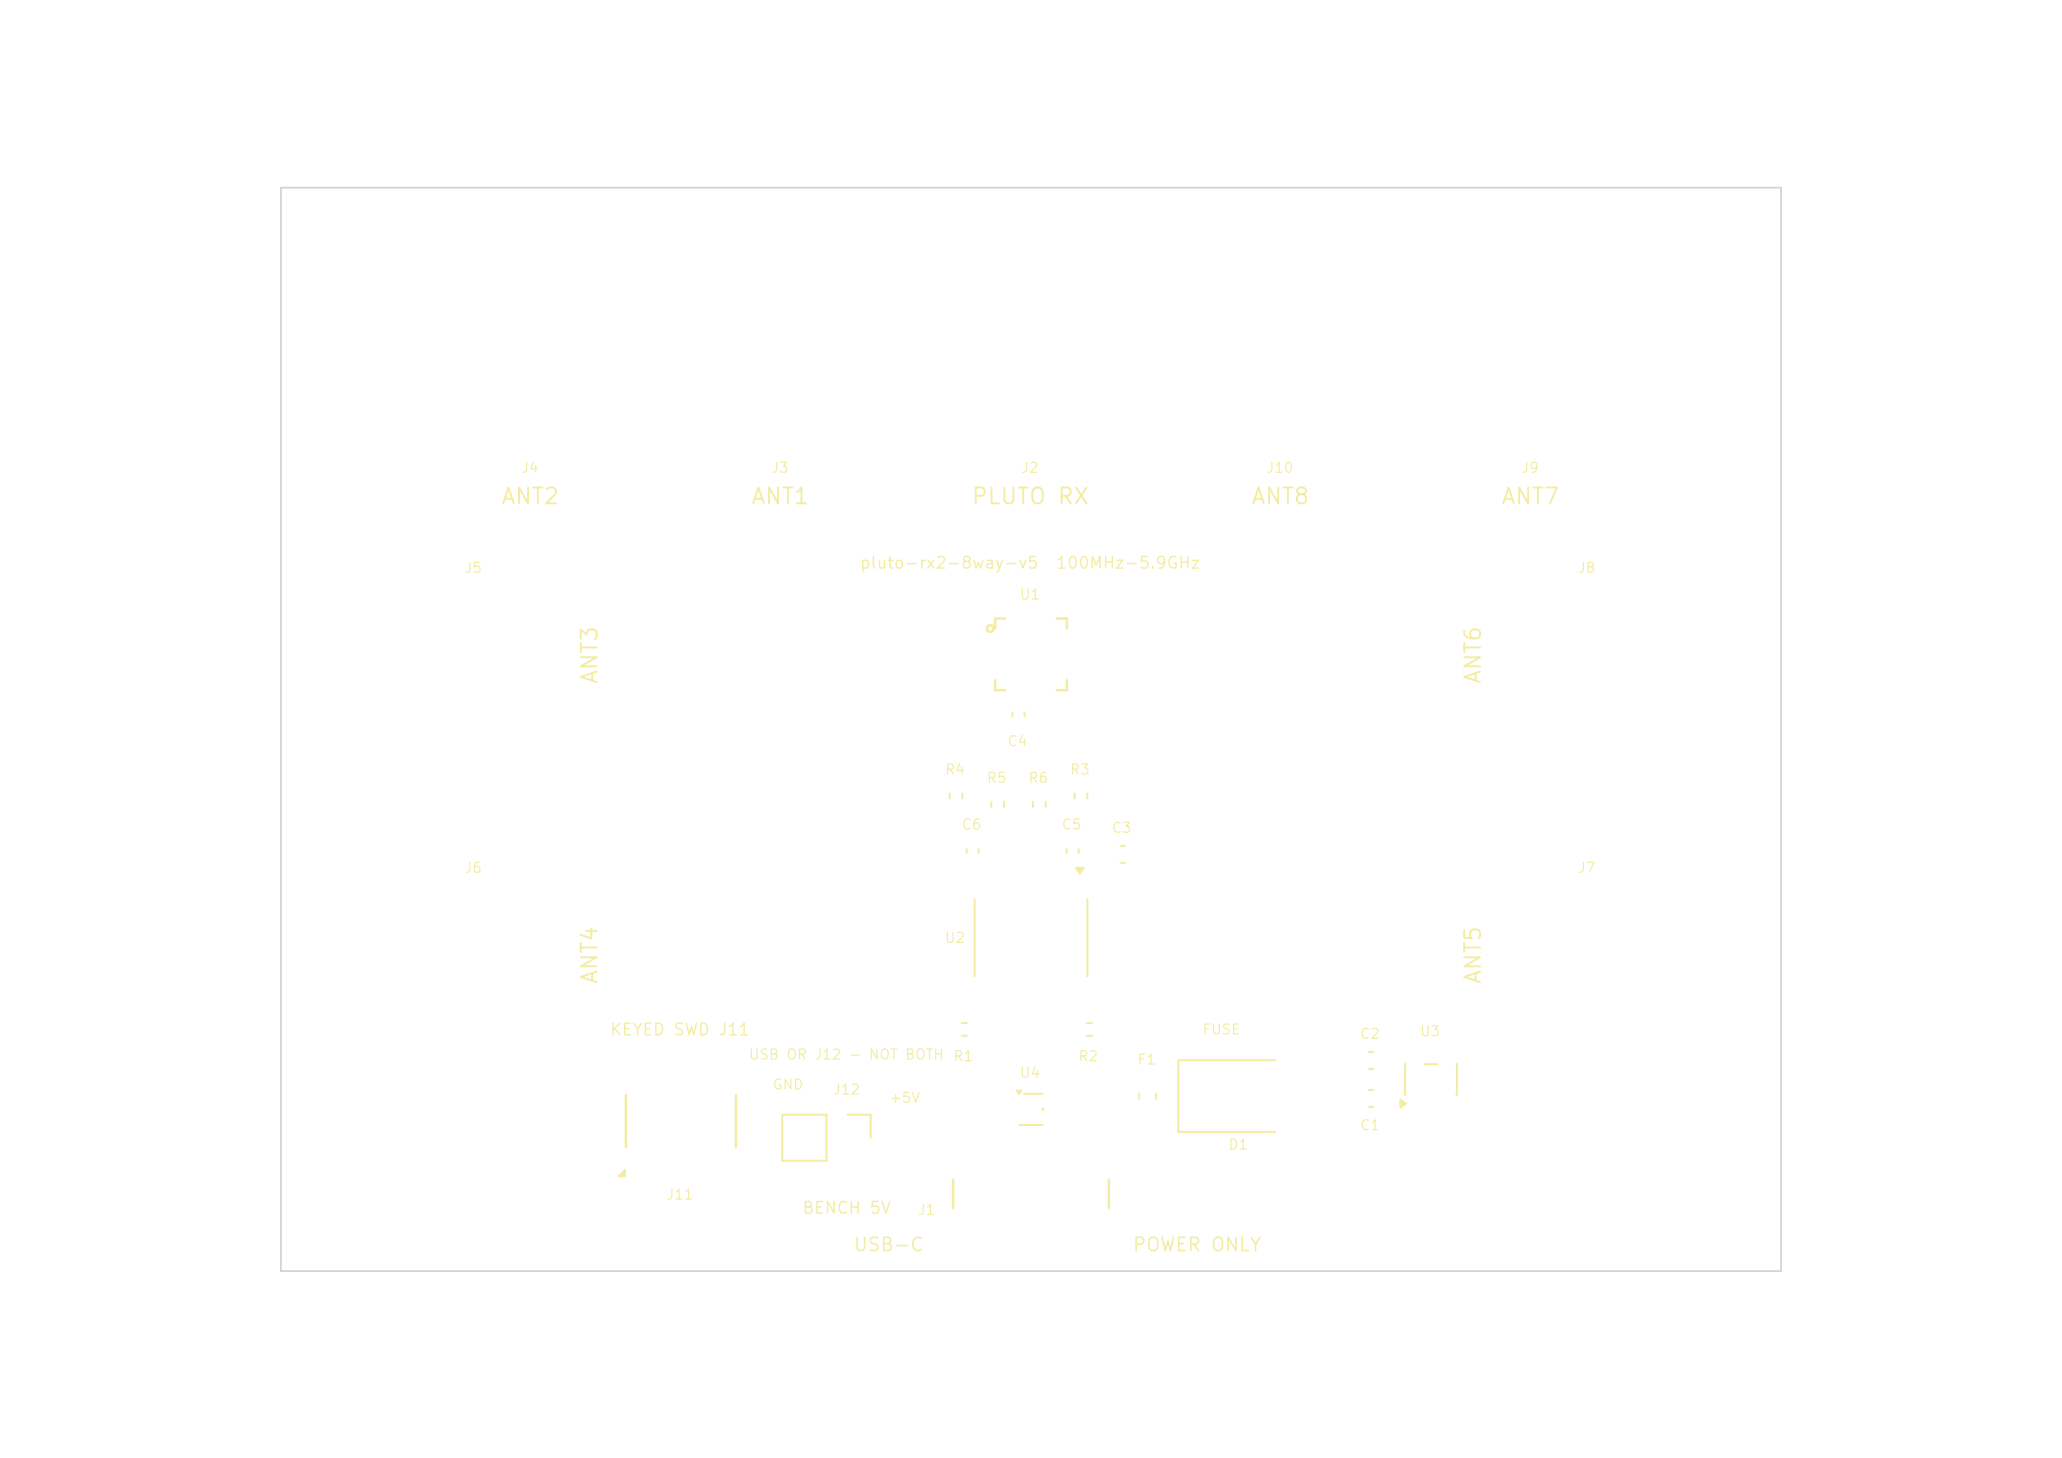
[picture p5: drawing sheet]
<svg xmlns="http://www.w3.org/2000/svg" width="297mm" height="210mm" viewBox="0 0 297 210" stroke-linecap="round" stroke-linejoin="round" font-family="sans-serif">
<defs><g id="words">
<g font-size="2.3" fill="#f2eda1">
<text x="72" y="73.2">ANT2</text>
<text x="108" y="73.2">ANT1</text>
<text x="139.8" y="73.2">PLUTO RX</text>
<text x="180.1" y="73.2">ANT8</text>
<text x="216.1" y="73.2">ANT7</text>
<text x="86.6" y="98.7" transform="rotate(-90 86.6 98.7)">ANT3</text>
<text x="213.9" y="98.7" transform="rotate(-90 213.9 98.7)">ANT6</text>
<text x="86.6" y="141.9" transform="rotate(-90 86.6 141.9)">ANT4</text>
<text x="213.9" y="141.9" transform="rotate(-90 213.9 141.9)">ANT5</text>
</g>
<g font-size="1.9" fill="#f2eda1">
<text x="122.8" y="180.7">USB-C</text>
<text x="163" y="180.7">POWER ONLY</text>
</g>
<g font-size="1.7" fill="#f2eda1">
<text x="123.7" y="82.3">pluto-rx2-8way-v5</text>
<text x="152" y="82.3">100MHz-5.9GHz</text>
<text x="87.7" y="149.6">KEYED SWD J11</text>
<text x="115.4" y="175.2">BENCH 5V</text>
</g>
<g font-size="1.4" fill="#f2eda1">
<text x="75" y="68.5">J4</text>
<text x="111" y="68.5">J3</text>
<text x="147" y="68.5">J2</text>
<text x="182.3" y="68.5">J10</text>
<text x="219" y="68.5">J9</text>
<text x="66.8" y="82.9">J5</text>
<text x="227.2" y="82.9">J8</text>
<text x="146.8" y="86.7">U1</text>
<text x="145" y="107.8">C4</text>
<text x="136" y="111.9">R4</text>
<text x="142" y="113.1">R5</text>
<text x="148" y="113.1">R6</text>
<text x="154" y="111.9">R3</text>
<text x="138.4" y="119.8">C6</text>
<text x="152.8" y="119.8">C5</text>
<text x="160" y="120.3">C3</text>
<text x="66.8" y="126.1">J6</text>
<text x="227.2" y="126.1">J7</text>
<text x="136" y="136.2">U2</text>
<text x="173.1" y="149.4">FUSE</text>
<text x="195.8" y="150">C2</text>
<text x="204.4" y="149.6">U3</text>
<text x="107.7" y="153">USB OR J12 - NOT BOTH</text>
<text x="137.2" y="153.2">R1</text>
<text x="146.8" y="155.6">U4</text>
<text x="155.2" y="153.2">R2</text>
<text x="163.7" y="153.7">F1</text>
<text x="111.2" y="157.3">GND</text>
<text x="119.9" y="158">J12</text>
<text x="128" y="159.2">+5V</text>
<text x="176.8" y="165.9">D1</text>
<text x="195.8" y="163.2">C1</text>
<text x="95.9" y="173.1">J11</text>
<text x="132.1" y="175.4">J1</text>
</g>
</g></defs>
<path d="M138.5 147.4h.8M138.5 149.2h.8M146.4 157.1h.7l-.3 .4zM147.5 157.6h2.7M150.2 159.6v.4M197.1 151.5h.7M197.1 154h.7M146.8 162h3.4" fill="none" stroke="#f2eda1" stroke-width=".29"/>
<path d="M146.4 157.1h.7l-.3 .4z" fill="#f2eda1"/>
<g fill="none" stroke="#f2eda1" stroke-width=".36">
<path d="M143.3 98v1.4h1.5M144.8 89.1h-1.5v1.4M152.2 89.1h1.5v1.4M153.7 98v1.4h-1.5M137.3 169.9v4.1M159.7 169.9v4.1"/>
<circle cx="142.6" cy="90.5" r=".48"/>
</g>
<path d="M154.8 114.3v.7M156.6 114.3v.7M139.2 122.3v.5M141 122.3v.5M153.6 122.3v.5M155.4 122.3v.5M197.1 157h.7M197.1 159.4h.7M201.7 158.4l.8 .6-.8 .5zM202.5 153.3h-.1v4.4h.1M205.2 153.3h1.9M209.7 153.3h.2v4.4h-.2" fill="none" stroke="#f2eda1" stroke-width=".29"/>
<path d="M201.7 158.4l.8 .6-.8 .5z" fill="#f2eda1"/>
<path d="M142.8 115.5v.7M144.6 115.5v.7M148.8 115.5v.7M150.6 115.5v.7M140.4 129.5v11.1M155 125h1.1l-.6 .8zM156.6 129.5v11.1M161.4 121.8h.6M161.4 124.3h.6M112.7 160.6h6.3v6.6h-6.3zM122.1 160.6h3.3v3.3" fill="none" stroke="#f2eda1" stroke-width=".29"/>
<path d="M155 125h1.1l-.6 .8z" fill="#f2eda1"/>
<path d="M145.8 102.6v.6M147.6 102.6v.6M156.5 147.4h.8M156.5 149.2h.8M164.1 157.5v.8M166.5 157.5v.8M183.7 152.7h-14v10.3h14" fill="none" stroke="#f2eda1" stroke-width=".29"/>
<path d="M90.2 157.8v7.4M106 157.8v7.4" fill="none" stroke="#f2eda1" stroke-width=".36"/>
<path d="M90 168.5v.9h-.9z" fill="none" stroke="#f2eda1" stroke-width=".24"/>
<path d="M90 168.5v.9h-.9z" fill="#f2eda1"/>
<path d="M136.8 114.3v.7M138.6 114.3v.7" fill="none" stroke="#f2eda1" stroke-width=".29"/>
<path d="M40.5 27h216v156.1h-216z" fill="none" stroke="#d0d2cd" stroke-width=".24"/>
<use href="#words"/>
</svg>
